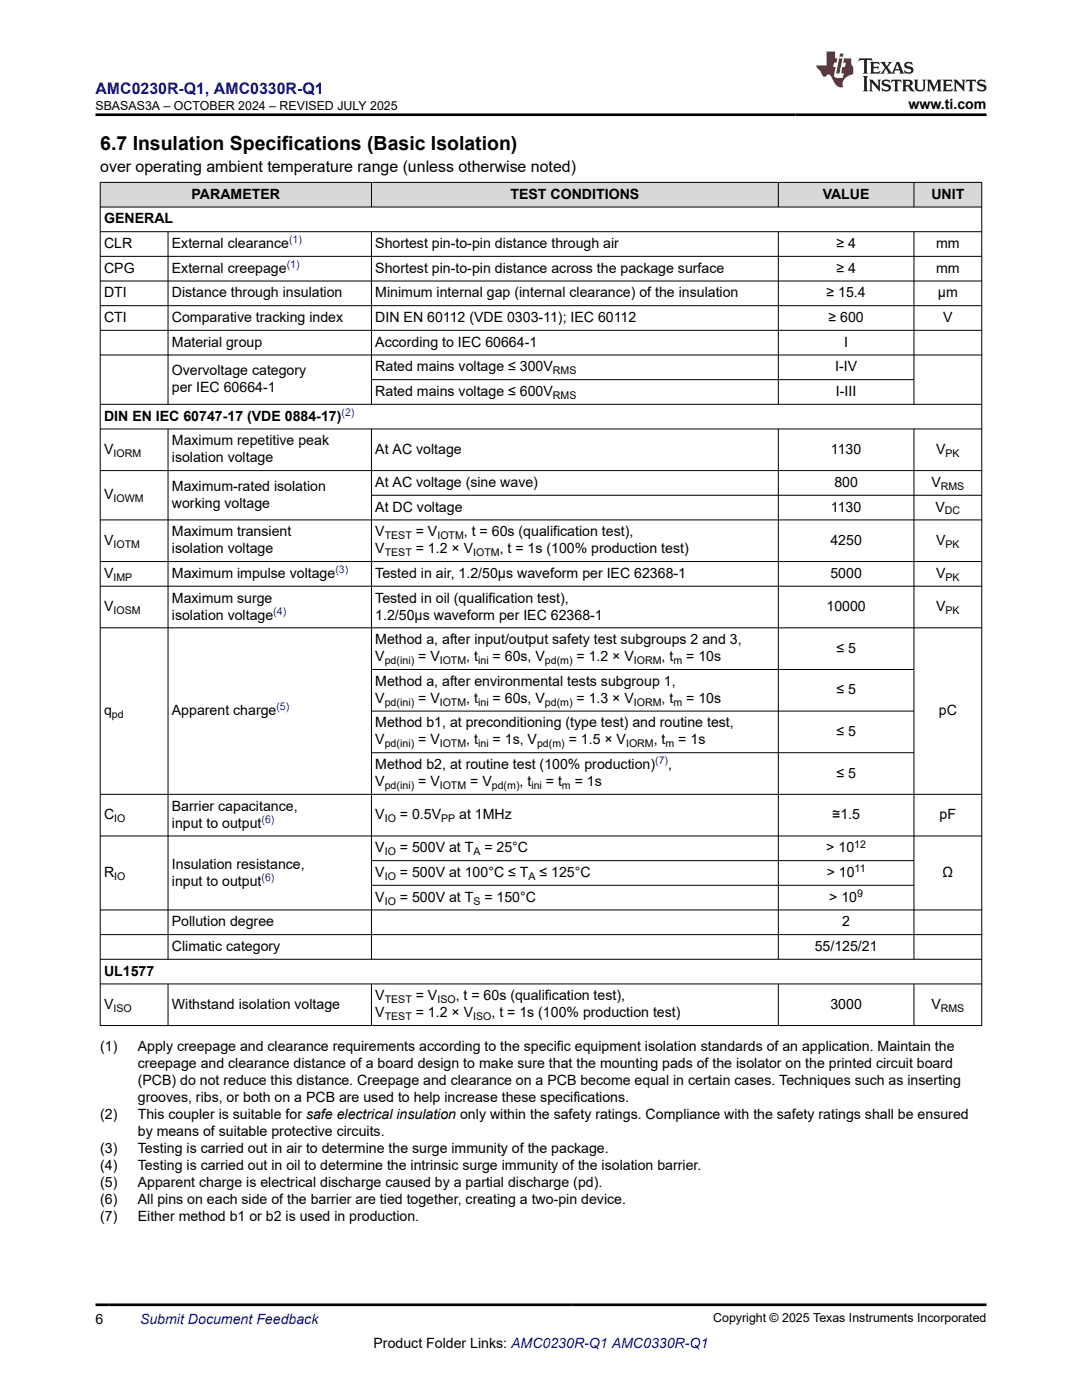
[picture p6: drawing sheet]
<svg xmlns="http://www.w3.org/2000/svg" width="216mm" height="279mm" viewBox="0 0 216 279" stroke-linecap="round" stroke-linejoin="round" font-family="sans-serif">
<defs><g id="words">
<text font-size="3.9" x="20" y="29.9">6.7 Insulation Specifications (Basic Isolation)</text>
<text font-size="3.2" fill="#00f" x="19" y="18.7">AMC0230R-Q1, AMC0330R-Q1</text>
<text font-size="3.2" x="20" y="34.3">over operating ambient temperature range (unless otherwise noted)</text>
<g font-size="2.8">
<text x="181.3" y="21.8">www.ti.com</text>
<text x="38.2" y="39.7">PARAMETER</text>
<text x="101.9" y="39.7">TEST CONDITIONS</text>
<text x="164.2" y="39.7">VALUE</text>
<text x="185.8" y="39.7">UNIT</text>
<text x="20.8" y="44.6">GENERAL</text>
<text x="20.8" y="49.5">CLR</text>
<text x="34.3" y="49.5">External clearance</text>
<text x="74.9" y="49.5">Shortest pin-to-pin distance through air</text>
<text x="166.9" y="49.5">≥ 4</text>
<text x="186.8" y="49.5">mm</text>
<text x="20.8" y="54.4">CPG</text>
<text x="20.8" y="59.4">DTI</text>
<text x="34.3" y="54.4">External creepage</text>
<text x="34.3" y="59.4">Distance through insulation</text>
<text x="74.9" y="54.4">Shortest pin-to-pin distance across the package surface</text>
<text x="74.9" y="59.4">Minimum internal gap (internal clearance) of the insulation</text>
<text x="164.9" y="59.4">≥ 15.4</text>
<text x="166.9" y="54.4">≥ 4</text>
<text x="186.8" y="54.4">mm</text>
<text x="187.1" y="59.4">µm</text>
<text x="20.8" y="64.3">CTI</text>
<text x="34.3" y="64.3">Comparative tracking index</text>
<text x="74.9" y="64.3">DIN EN 60112 (VDE 0303-11); IEC 60112</text>
<text x="165.3" y="64.3">≥ 600</text>
<text x="188.2" y="64.3">V</text>
<text x="34.3" y="69.2">Material group</text>
<text x="74.9" y="69.2">According to IEC 60664-1</text>
<text x="168.4" y="69.2">I</text>
<text x="34.3" y="74.9">Overvoltage category</text>
<text x="74.9" y="74.1">Rated mains voltage ≤ 300V</text>
<text x="166.6" y="74.1">I-IV</text>
<text x="20.8" y="84">DIN EN IEC 60747-17 (VDE 0884-17)</text>
<text x="34.3" y="78.3">per IEC 60664-1</text>
<text x="74.9" y="79">Rated mains voltage ≤ 600V</text>
<text x="166.8" y="79">I-III</text>
<text x="34.3" y="88.9">Maximum repetitive peak</text>
<text x="20.8" y="90.6">V</text>
<text x="34.3" y="92.3">isolation voltage</text>
<text x="74.9" y="90.6">At AC voltage</text>
<text x="165.8" y="90.6">1130</text>
<text x="186.8" y="90.6">V</text>
<text x="20.8" y="99.7">V</text>
<text x="34.3" y="98">Maximum-rated isolation</text>
<text x="34.3" y="101.3">working voltage</text>
<text x="74.9" y="97.2">At AC voltage (sine wave)</text>
<text x="166.5" y="97.2">800</text>
<text x="185.8" y="97.2">V</text>
<text x="34.3" y="107">Maximum transient</text>
<text x="74.9" y="102.1">At DC voltage</text>
<text x="74.9" y="107">V</text>
<text x="83" y="107">= V</text>
<text x="92.6" y="107">, t = 60s (qualification test),</text>
<text x="165.8" y="102.1">1130</text>
<text x="186.7" y="102.1">V</text>
<text x="20.8" y="108.7">V</text>
<text x="34.3" y="110.4">isolation voltage</text>
<text x="74.9" y="110.4">V</text>
<text x="83" y="110.4">= 1.2 × V</text>
<text x="99.7" y="110.4">, t = 1s (100% production test)</text>
<text x="165.7" y="108.7">4250</text>
<text x="186.8" y="108.7">V</text>
<text x="20.8" y="115.3">V</text>
<text x="34.3" y="115.3">Maximum impulse voltage</text>
<text x="74.9" y="115.3">Tested in air, 1.2/50µs waveform per IEC 62368-1</text>
<text x="165.7" y="115.3">5000</text>
<text x="186.8" y="115.3">V</text>
<text x="20.8" y="122">V</text>
<text x="34.3" y="120.3">Maximum surge</text>
<text x="34.3" y="123.7">isolation voltage</text>
<text x="74.9" y="120.3">Tested in oil (qualification test),</text>
<text x="74.9" y="123.7">1.2/50µs waveform per IEC 62368-1</text>
<text x="164.9" y="122">10000</text>
<text x="186.8" y="122">V</text>
<text x="74.9" y="128.6">Method a, after input/output safety test subgroups 2 and 3,</text>
<text x="74.9" y="132">V</text>
<text x="83.4" y="132">= V</text>
<text x="93" y="132">, t</text>
<text x="98.3" y="132">= 60s, V</text>
<text x="115" y="132">= 1.2 × V</text>
<text x="132" y="132">, t</text>
<text x="136.9" y="132">= 10s</text>
<text x="166.9" y="130.3">≤ 5</text>
<text x="74.9" y="136.9">Method a, after environmental tests subgroup 1,</text>
<text x="20.8" y="142.7">q</text>
<text x="34.3" y="142.7">Apparent charge</text>
<text x="74.9" y="140.3">V</text>
<text x="83.4" y="140.3">= V</text>
<text x="93" y="140.3">, t</text>
<text x="98.3" y="140.3">= 60s, V</text>
<text x="115" y="140.3">= 1.3 × V</text>
<text x="132" y="140.3">, t</text>
<text x="136.9" y="140.3">= 10s</text>
<text x="166.9" y="138.6">≤ 5</text>
<text x="187.3" y="142.7">pC</text>
<text x="74.9" y="145.2">Method b1, at preconditioning (type test) and routine test,</text>
<text x="74.9" y="148.6">V</text>
<text x="83.4" y="148.6">= V</text>
<text x="93" y="148.6">, t</text>
<text x="98.3" y="148.6">= 1s, V</text>
<text x="113.5" y="148.6">= 1.5 × V</text>
<text x="130.5" y="148.6">, t</text>
<text x="135.4" y="148.6">= 1s</text>
<text x="166.9" y="146.9">≤ 5</text>
<text x="74.9" y="153.5">Method b2, at routine test (100% production)</text>
<text x="133.3" y="153.5">,</text>
<text x="166.9" y="155.2">≤ 5</text>
<text x="34.3" y="161.8">Barrier capacitance,</text>
<text x="74.9" y="156.9">V</text>
<text x="83.4" y="156.9">= V</text>
<text x="93.8" y="156.9">= V</text>
<text x="103.7" y="156.9">, t</text>
<text x="108.9" y="156.9">= t</text>
<text x="114.7" y="156.9">= 1s</text>
<text x="20.8" y="163.5">C</text>
<text x="34.3" y="165.2">input to output</text>
<text x="74.9" y="163.5">V</text>
<text x="79.8" y="163.5">= 0.5V</text>
<text x="91.6" y="163.5">at 1MHz</text>
<text x="166.1" y="163.5">≅1.5</text>
<text x="187.5" y="163.5">pF</text>
<text x="34.3" y="173.3">Insulation resistance,</text>
<text x="74.9" y="170.1">V</text>
<text x="79.8" y="170.1">= 500V at T</text>
<text x="96.7" y="170.1">= 25°C</text>
<text x="164.9" y="170.1">&gt; 10</text>
<text x="20.8" y="175">R</text>
<text x="34.3" y="176.7">input to output</text>
<text x="74.9" y="175">V</text>
<text x="74.9" y="180">V</text>
<text x="79.8" y="175">= 500V at 100°C ≤ T</text>
<text x="79.8" y="180">= 500V at T</text>
<text x="96.7" y="180">= 150°C</text>
<text x="107.6" y="175">≤ 125°C</text>
<text x="165" y="175">&gt; 10</text>
<text x="165.5" y="180">&gt; 10</text>
<text x="188.1" y="175">Ω</text>
<text x="34.3" y="184.9">Pollution degree</text>
<text x="168.1" y="184.9">2</text>
<text x="34.3" y="189.8">Climatic category</text>
<text x="162.6" y="189.8">55/125/21</text>
<text x="20.8" y="194.7">UL1577</text>
<text x="20.8" y="201.3">V</text>
<text x="34.3" y="201.3">Withstand isolation voltage</text>
<text x="74.9" y="203">V</text>
<text x="74.9" y="199.6">V</text>
<text x="83" y="203">= 1.2 × V</text>
<text x="83" y="199.6">= V</text>
<text x="90.9" y="199.6">, t = 60s (qualification test),</text>
<text x="98.1" y="203">, t = 1s (100% production test)</text>
<text x="165.7" y="201.3">3000</text>
<text x="185.8" y="201.3">V</text>
<text x="20" y="209.8">(1)</text>
<text x="27.5" y="209.8">Apply creepage and clearance requirements according to the specific equipment isolation standards of an application. Maintain the</text>
<text x="27.5" y="213.2">creepage and clearance distance of a board design to make sure that the mounting pads of the isolator on the printed circuit board</text>
<text x="27.5" y="216.6">(PCB) do not reduce this distance. Creepage and clearance on a PCB become equal in certain cases. Techniques such as inserting</text>
<text x="27.5" y="220">grooves, ribs, or both on a PCB are used to help increase these specifications.</text>
<text x="20" y="223.4">(2)</text>
<text x="27.5" y="223.4">This coupler is suitable for safe electrical insulation only within the safety ratings. Compliance with the safety ratings shall be ensured</text>
<text x="27.5" y="226.8">by means of suitable protective circuits.</text>
<text x="20" y="230.1">(3)</text>
<text x="20" y="233.5">(4)</text>
<text x="27.5" y="230.1">Testing is carried out in air to determine the surge immunity of the package.</text>
<text x="27.5" y="233.5">Testing is carried out in oil to determine the intrinsic surge immunity of the isolation barrier.</text>
<text x="20" y="236.9">(5)</text>
<text x="27.5" y="236.9">Apparent charge is electrical discharge caused by a partial discharge (pd).</text>
<text x="20" y="240.3">(6)</text>
<text x="20" y="243.7">(7)</text>
<text x="27.5" y="240.3">All pins on each side of the barrier are tied together, creating a two-pin device.</text>
<text x="27.5" y="243.7">Either method b1 or b2 is used in production.</text>
<text x="19" y="264.2">6</text>
<text x="74.5" y="269">Product Folder Links: AMC0230R-Q1 AMC0330R-Q1</text>
</g>
<text font-size="2.8" fill="#00f" x="27.9" y="264.2">Submit Document Feedback</text>
<g font-size="2.5">
<text x="19.1" y="21.9">SBASAS3A – OCTOBER 2024 – REVISED JULY 2025</text>
<text x="142.3" y="263.9">Copyright © 2025 Texas Instruments Incorporated</text>
</g>
<g font-size="2.1" fill="#00f">
<text x="57.2" y="53.5">(1)</text>
<text x="57.7" y="48.6">(1)</text>
<text x="68.1" y="83">(2)</text>
<text x="66.9" y="114.4">(3)</text>
<text x="54.5" y="122.7">(4)</text>
<text x="55.2" y="141.8">(5)</text>
<text x="130.7" y="152.6">(7)</text>
<text x="52.2" y="164.2">(6)</text>
<text x="52.2" y="175.8">(6)</text>
</g>
<g font-size="2.1">
<text x="110.3" y="74.7">RMS</text>
<text x="110.3" y="79.6">RMS</text>
<text x="22.6" y="91.1">IORM</text>
<text x="188.7" y="91.1">PK</text>
<text x="22.6" y="100.2">IOWM</text>
<text x="187.7" y="97.8">RMS</text>
<text x="76.8" y="107.6">TEST</text>
<text x="87.3" y="107.6">IOTM</text>
<text x="188.5" y="102.7">DC</text>
<text x="22.6" y="109.3">IOTM</text>
<text x="76.8" y="111">TEST</text>
<text x="94.4" y="111">IOTM</text>
<text x="188.7" y="109.3">PK</text>
<text x="22.6" y="115.9">IMP</text>
<text x="188.7" y="115.9">PK</text>
<text x="22.6" y="122.5">IOSM</text>
<text x="188.7" y="122.5">PK</text>
<text x="76.8" y="132.5">pd(ini)</text>
<text x="87.8" y="132.5">IOTM</text>
<text x="95.4" y="132.5">ini</text>
<text x="108.7" y="132.5">pd(m)</text>
<text x="126.5" y="132.5">IORM</text>
<text x="134.4" y="132.5">m</text>
<text x="22.3" y="143.3">pd</text>
<text x="76.8" y="140.8">pd(ini)</text>
<text x="87.8" y="140.8">IOTM</text>
<text x="95.4" y="140.8">ini</text>
<text x="108.7" y="140.8">pd(m)</text>
<text x="126.5" y="140.8">IORM</text>
<text x="134.4" y="140.8">m</text>
<text x="76.8" y="149.1">pd(ini)</text>
<text x="87.8" y="149.1">IOTM</text>
<text x="95.4" y="149.1">ini</text>
<text x="107.2" y="149.1">pd(m)</text>
<text x="124.9" y="149.1">IORM</text>
<text x="132.8" y="149.1">m</text>
<text x="76.8" y="157.4">pd(ini)</text>
<text x="87.8" y="157.4">IOTM</text>
<text x="98.1" y="157.4">pd(m)</text>
<text x="106" y="157.4">ini</text>
<text x="112.1" y="157.4">m</text>
<text x="22.8" y="164.1">IO</text>
<text x="76.8" y="164.1">IO</text>
<text x="88" y="164.1">PP</text>
<text x="76.8" y="170.7">IO</text>
<text x="94.5" y="170.7">A</text>
<text x="170.4" y="169.2">12</text>
<text x="22.8" y="175.6">IO</text>
<text x="76.8" y="175.6">IO</text>
<text x="105.5" y="175.6">A</text>
<text x="170.5" y="174.1">11</text>
<text x="171" y="179">9</text>
<text x="76.8" y="180.5">IO</text>
<text x="94.5" y="180.5">S</text>
<text x="22.6" y="201.9">ISO</text>
<text x="76.8" y="200.2">TEST</text>
<text x="76.8" y="203.6">TEST</text>
<text x="87.3" y="200.2">ISO</text>
<text x="94.4" y="203.6">ISO</text>
<text x="187.7" y="201.9">RMS</text>
</g>
</g></defs>
<g fill="#d8d8d8">
<path d="M20 36.4h175.9v4.9h-175.9z" fill-rule="evenodd"/>
<path d="M20.1 36.5h54v4.8h-54z" fill-rule="evenodd"/>
<path d="M74.2 36.5h81v4.8h-81z" fill-rule="evenodd"/>
<path d="M155.4 36.5h26.9v4.8h-26.9z" fill-rule="evenodd"/>
<path d="M182.4 36.5h13.4v4.8h-13.4z" fill-rule="evenodd"/>
</g>
<g fill="none" stroke="#000" stroke-width=".2">
<path d="M19.9 36.4h176.1M20 36.3v168.4M74.1 36.3v5.1M155.3 36.3v5.1M182.4 36.3v5.1M195.9 36.3v168.4M19.9 41.3h176.1M19.9 46.2h176.1M19.9 51.2h176.1M19.9 56.1h176.1M33.5 46.2v34.6M74.1 46.2v34.6"/>
<path d="M155.3 46.2v34.6M182.4 46.2v34.6M19.9 61h176.1M19.9 65.9h176.1M19.9 70.8h176.1M74.1 75.8h108.3M19.9 80.7h176.1M19.9 85.6h176.1M19.9 93.9h176.1M33.5 85.6v105.9M74.1 85.6v105.9M74.1 98.8h121.9"/>
<path d="M155.3 85.6v105.9M182.4 85.6v105.9M19.9 112.1h176.1M19.9 117h176.1M196 103.8h-176.1M19.9 125.3h176.1M74.1 133.6h108.3M19.9 158.5h176.1M74.1 141.9h108.3M74.1 150.2h108.3M19.9 166.8h176.1M74.1 171.8h108.3"/>
<path d="M74.1 176.7h108.3M19.9 181.6h176.1M19.9 186.5h176.1M19.9 191.4h176.1M19.9 196.4h176.1M33.5 196.4v8.3M74.1 196.4v8.3M155.3 196.4v8.3M182.4 196.4v8.3M19.9 204.7h176.1"/>
</g>
<path d="M171.5 11.6l-.2 .6 .5-.2h.6v.1v2.2l-.2 .4h1l-.2-.4v-2.2v-.1h.5l.6 .2-.2-.6zM173.6 12.4l.2 .3v1.6l-.2 .4h1.9l.1-.6a1.08 1.08 0 0 1-1.3 .2v-.7h.6l.4 .2v-.7l-.4 .2h-.6v-.5l.2-.2a1 1 0 0 1 1 .3l-.1-.5zM175.7 12.4l.9 1.1-1 1.2h.9l-.2-.2 .5-.8 .4 .8-.2 .2h1.6l-.2-.2 .2-.5h.9l.1 .5-.1 .2h.9l-.2-.4-.8-1.9h-.5l-.9 2.1-.9-1.1 .9-1h-.8l.2 .2-.4 .6-.4-.6 .2-.2zM179 12.8l.4 1h-.7zM180.7 12.5a.65 .65 0 0 0-.2 .7 .65 .65 0 0 0 .6 .5l.6 .1 .1 .3a.79 .79 0 0 1-.7 .4 .79 .79 0 0 1-.7-.5l.1 .7 .2-.1a.93 .93 0 0 0 1.1 0 .93 .93 0 0 0 .4-.9 1.46 1.46 0 0 0-1.2-.6l-.1-.3a1.09 1.09 0 0 1 1.2 .2l-.2-.6-.1 .1-.5-.2zM172.2 15.2l.2 .4v2.2l-.2 .4h1l-.2-.4v-2.2l.2-.4zM173.4 15.9l.2 .4v1.5l-.2 .4h.8l-.3-.4 .1-1.3 1.6 1.8v-2l.2-.4h-.7l.1 .2 .1 1.1-1.2-1.3zM176.2 16a.65 .65 0 0 0-.2 .8 .65 .65 0 0 0 .6 .4l.6 .2 .1 .2a.79 .79 0 0 1-.7 .4 .79 .79 0 0 1-.7-.5l.1 .7 .2-.1a.93 .93 0 0 0 1.1 .1 .93 .93 0 0 0 .4-1 1.46 1.46 0 0 0-1.2-.5l-.1-.4a1.09 1.09 0 0 1 1.2 .2l-.1-.6-.2 .1-.5-.1zM177.9 15.9l-.1 .6a.63 .63 0 0 1 .8-.3v1.6l-.3 .4h1l-.2-.4v-1.6a.66 .66 0 0 1 .8 .3l-.1-.6zM180 15.9l.2 .4v1.5l-.2 .4h1l-.2-.2-.1-.7h.5l.1 .2a.79 .79 0 0 0 1.2 .6l-1-.9a.61 .61 0 0 0 .6-.6 .61 .61 0 0 0-.5-.7zM180.8 16.2h.1a.47 .47 0 0 1 .5 .1 .47 .47 0 0 1 .1 .5l-.1 .1-.7 .1zM182.3 15.9l.2 .2a2.27 2.27 0 0 0 .4 2 1.04 1.04 0 0 0 1.7-.7v-1.3l.2-.2h-.8l.2 .4v1.1a.6 .6 0 0 1-.6 .6 .6 .6 0 0 1-.6-.6v-1.1l.3-.4zM184.9 15.9l.2 .4v1.5l-.2 .4h.8l-.3-.4v-1.4l.9 1.9 .9-1.9v1.4l-.3 .4h1l-.2-.4v-1.5l.2-.4h-.8l-.7 1.5-.6-1.5zM188.1 15.9l.2 .4v1.5l-.2 .4h1.9l.1-.6a1.09 1.09 0 0 1-1.3 .2v-.7h.6l.4 .2v-.6l-.4 .2h-.6v-.6l.2-.1a1.01 1.01 0 0 1 1 .3l-.1-.6zM190.2 15.9l.3 .4v1.5l-.3 .4h.8l-.2-.4v-1.3l1.6 1.8v-2l.2-.4h-.7l.2 .2v1.1l-1.2-1.3zM192.8 15.9l-.1 .6a.63 .63 0 0 1 .8-.3v1.6l-.3 .4h1l-.2-.4v-1.6a.66 .66 0 0 1 .8 .3l-.1-.6zM195.2 16a.65 .65 0 0 0-.2 .8 .65 .65 0 0 0 .6 .4l.6 .2 .2 .2a.79 .79 0 0 1-.7 .4 .79 .79 0 0 1-.7-.5l.1 .7 .2-.1a.93 .93 0 0 0 1 .1 .93 .93 0 0 0 .5-1 1.46 1.46 0 0 0-1.3-.5v-.4a1.09 1.09 0 0 1 1.2 .2l-.2-.6-.2 .1-.5-.1z" fill="#231f20"/>
<path d="M164.9 10.3v2.7h-2l.1 .4 .8 1a.95 .95 0 0 0 1 .9 .59 .59 0 0 1 .5-.4 .59 .59 0 0 1 .5 .3l.4 .8a1.59 1.59 0 0 0 2.1 1.4 1.61 1.61 0 0 1 1-2.3l1-.3-.1-1.5a1.59 1.59 0 0 1-.3-1.7h-1.5l-.2 .9h.6l-.2 .9h-.5l-.2 .9v.3l.4 .1-.1 .9h-.7a.73 .73 0 0 1-1-.7l.3-1.5h-.5l.1-.9h.5l.2-.9h-.5v-1.3zM167.4 11.6l-.6 3.1h.7l.6-3.1zM167.6 10.7l-.1 .6h.7l.1-.6z" fill="#ed1c24"/>
<path d="M19 22.9h177.8M19 260.4h177.8" fill="none" stroke="#000" stroke-width=".53"/>
<use href="#words"/>
</svg>
